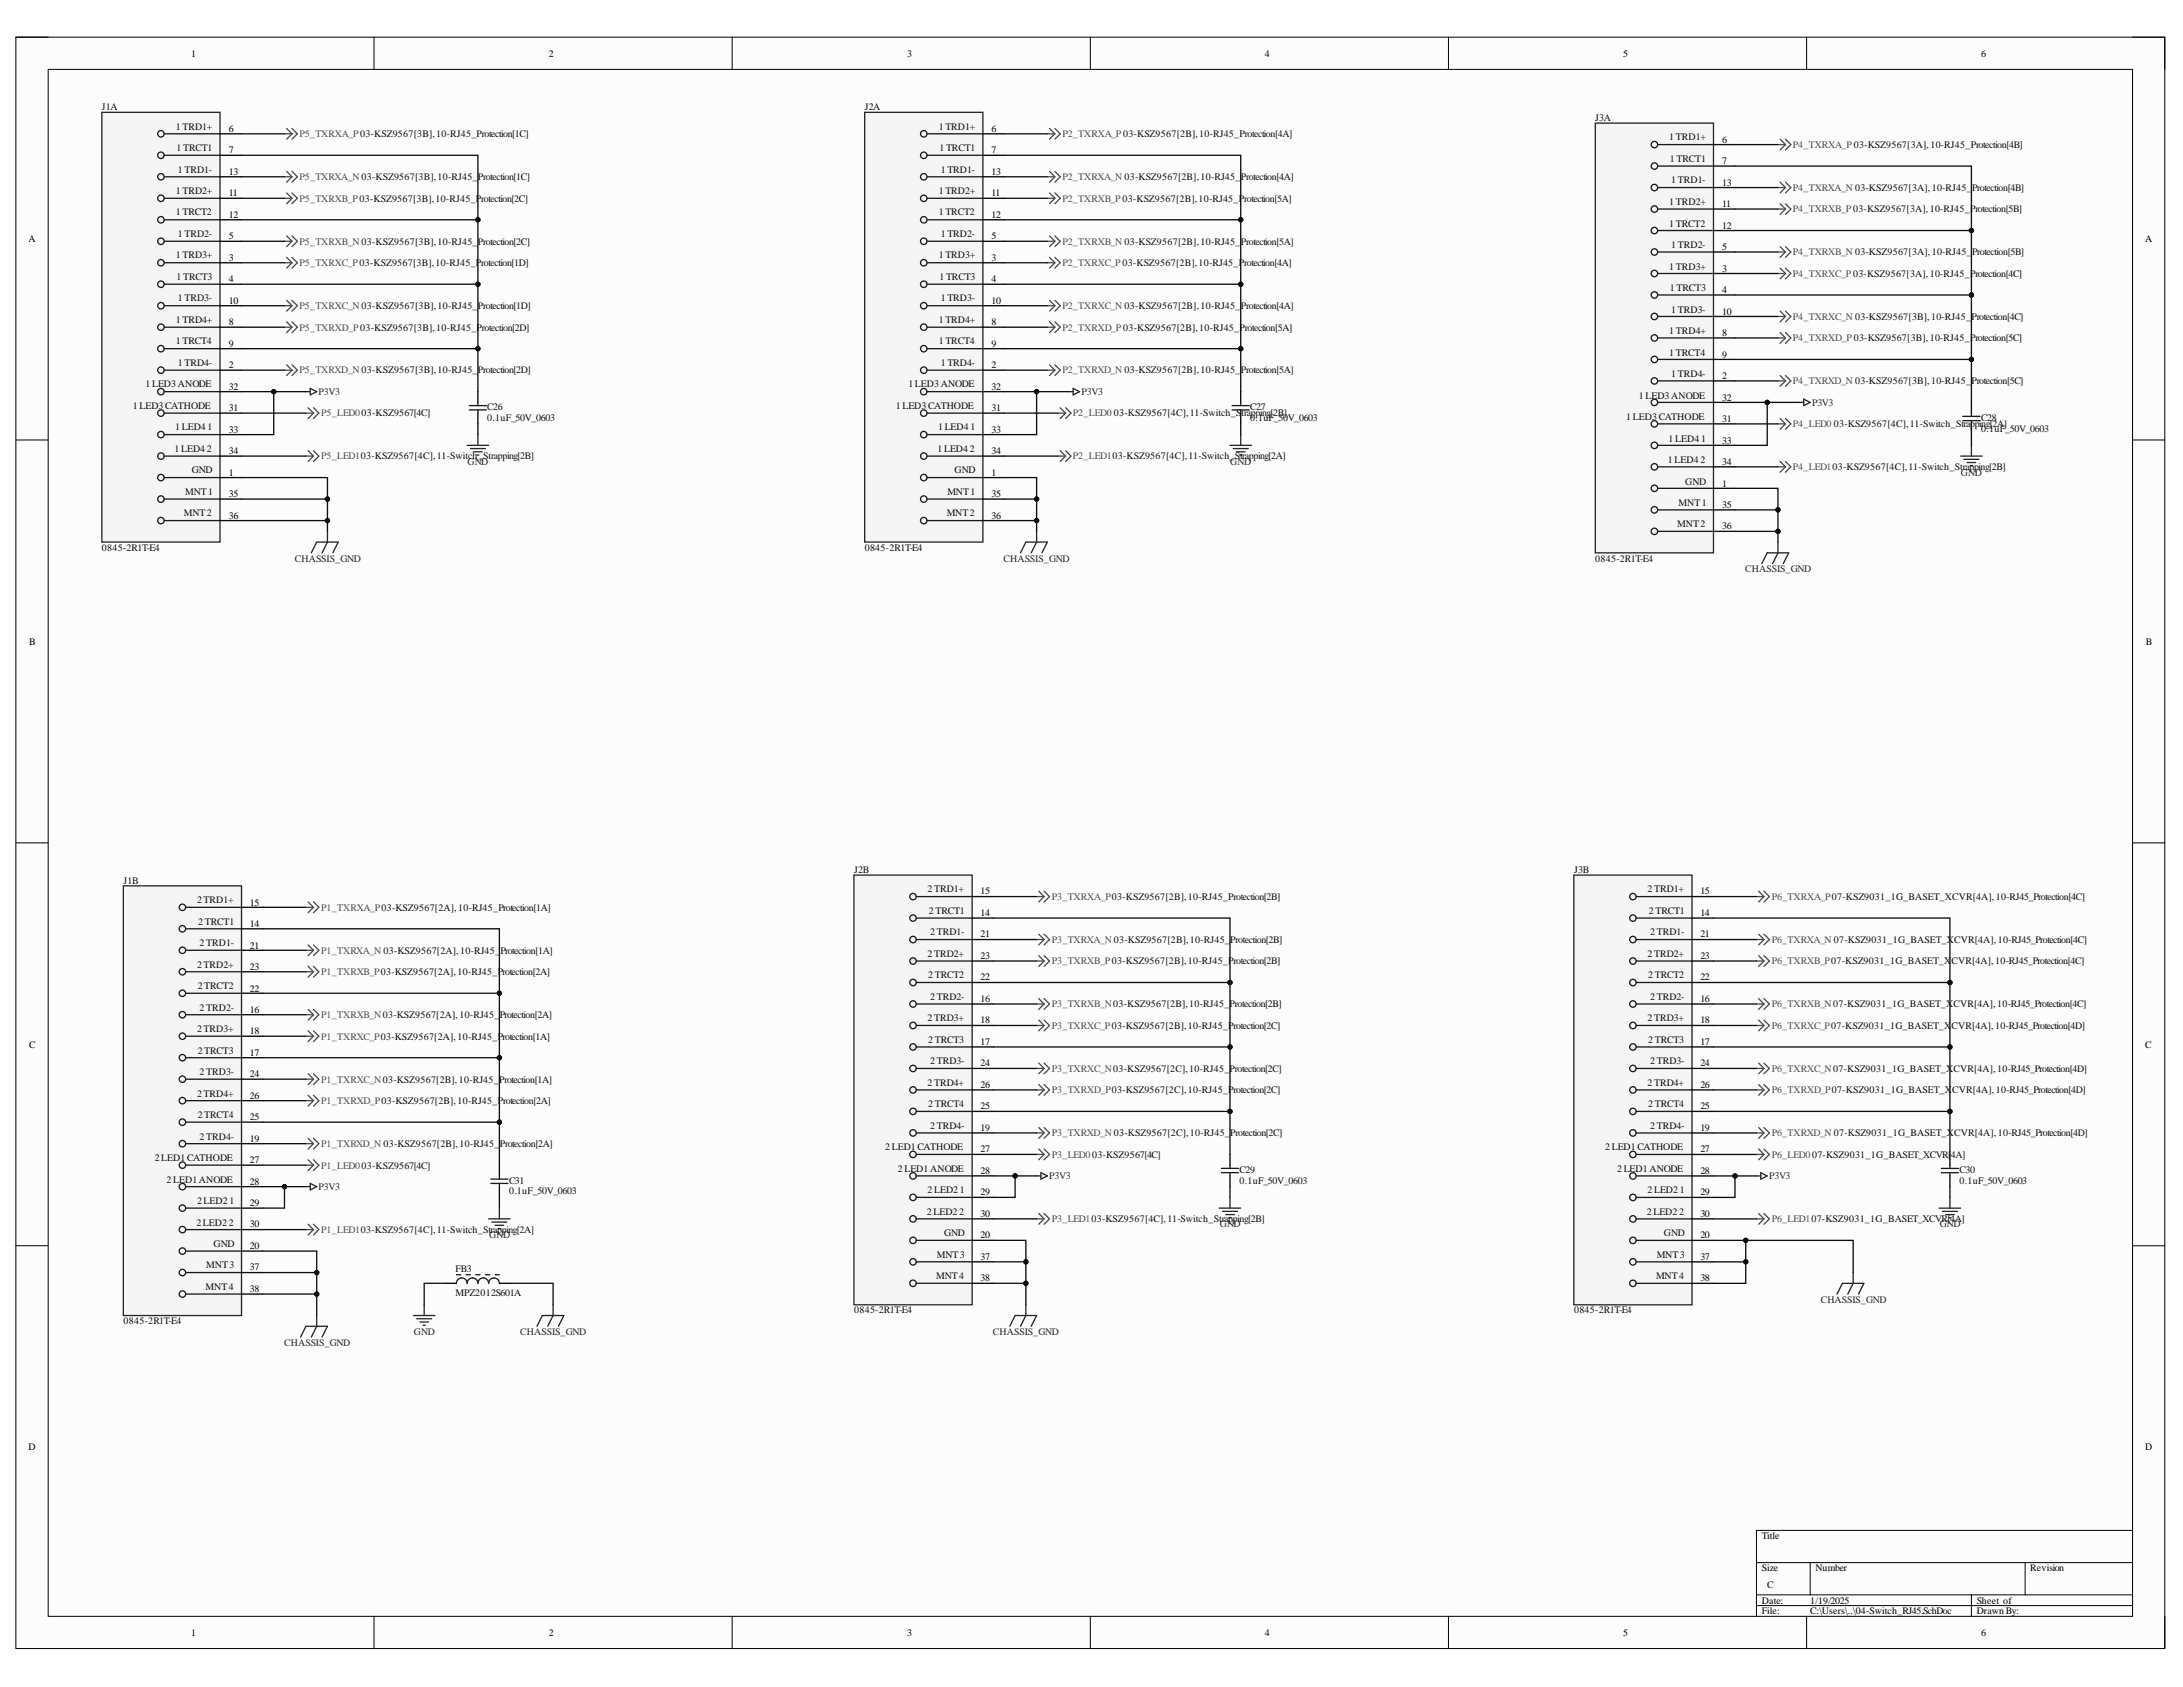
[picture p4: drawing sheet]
<svg xmlns="http://www.w3.org/2000/svg" width="279mm" height="216mm" viewBox="0 0 279 216" stroke-linecap="round" stroke-linejoin="round" font-family="sans-serif">
<defs><g id="words">
<g font-size="1.3">
<text x="24.5" y="7.3">1</text>
<text x="70.2" y="7.3">2</text>
<text x="116.1" y="7.3">3</text>
<text x="161.9" y="7.3">4</text>
<text x="207.7" y="7.3">5</text>
<text x="253.6" y="7.3">6</text>
<text x="29.3" y="16.8">6</text>
<text x="126.9" y="16.8">6</text>
<text x="29.3" y="19.6">7</text>
<text x="29.3" y="22.3">13</text>
<text x="126.9" y="19.6">7</text>
<text x="126.9" y="22.3">13</text>
<text x="220.4" y="18.3">6</text>
<text x="220.4" y="21">7</text>
<text x="220.4" y="23.8">13</text>
<text x="29.3" y="25.1">11</text>
<text x="29.3" y="27.9">12</text>
<text x="126.9" y="25.1">11</text>
<text x="126.9" y="27.9">12</text>
<text x="220.4" y="26.5">11</text>
<text x="220.4" y="29.3">12</text>
<text x="3.6" y="31">A</text>
<text x="29.3" y="33.4">3</text>
<text x="29.3" y="30.6">5</text>
<text x="126.9" y="33.4">3</text>
<text x="126.9" y="30.6">5</text>
<text x="220.4" y="34.8">3</text>
<text x="220.4" y="32">5</text>
<text x="274.6" y="31">A</text>
<text x="29.3" y="36.1">4</text>
<text x="29.3" y="41.6">8</text>
<text x="29.3" y="38.9">10</text>
<text x="126.9" y="36.1">4</text>
<text x="126.9" y="41.6">8</text>
<text x="126.9" y="38.9">10</text>
<text x="220.4" y="37.5">4</text>
<text x="220.4" y="40.3">10</text>
<text x="29.3" y="47.1">2</text>
<text x="29.3" y="44.4">9</text>
<text x="126.9" y="47.1">2</text>
<text x="126.9" y="44.4">9</text>
<text x="220.4" y="43">8</text>
<text x="220.4" y="45.8">9</text>
<text x="29.3" y="52.6">31</text>
<text x="29.3" y="49.9">32</text>
<text x="126.9" y="52.6">31</text>
<text x="126.9" y="49.9">32</text>
<text x="220.4" y="48.5">2</text>
<text x="220.4" y="54">31</text>
<text x="220.4" y="51.3">32</text>
<text x="29.3" y="55.4">33</text>
<text x="29.3" y="58.1">34</text>
<text x="126.9" y="55.4">33</text>
<text x="126.9" y="58.1">34</text>
<text x="220.4" y="56.8">33</text>
<text x="220.4" y="59.5">34</text>
<text x="29.3" y="60.9">1</text>
<text x="29.3" y="63.6">35</text>
<text x="126.9" y="60.9">1</text>
<text x="126.9" y="63.6">35</text>
<text x="220.4" y="62.3">1</text>
<text x="220.4" y="65">35</text>
<text x="29.3" y="66.4">36</text>
<text x="126.9" y="66.4">36</text>
<text x="220.4" y="67.8">36</text>
<text x="3.7" y="82.6">B</text>
<text x="274.7" y="82.6">B</text>
<text x="32" y="118.6">14</text>
<text x="32" y="115.9">15</text>
<text x="125.5" y="120">21</text>
<text x="125.5" y="117.2">14</text>
<text x="125.5" y="114.5">15</text>
<text x="217.6" y="120">21</text>
<text x="217.6" y="117.2">14</text>
<text x="217.6" y="114.5">15</text>
<text x="32" y="121.4">21</text>
<text x="32" y="124.1">23</text>
<text x="125.5" y="125.5">22</text>
<text x="125.5" y="122.7">23</text>
<text x="217.6" y="125.5">22</text>
<text x="217.6" y="122.7">23</text>
<text x="32" y="126.9">22</text>
<text x="32" y="129.6">16</text>
<text x="125.5" y="128.2">16</text>
<text x="125.5" y="131">18</text>
<text x="217.6" y="128.2">16</text>
<text x="217.6" y="131">18</text>
<text x="3.7" y="134.1">C</text>
<text x="32" y="137.9">24</text>
<text x="32" y="135.1">17</text>
<text x="32" y="132.4">18</text>
<text x="125.5" y="136.5">24</text>
<text x="125.5" y="133.7">17</text>
<text x="217.6" y="136.5">24</text>
<text x="217.6" y="133.7">17</text>
<text x="274.6" y="134.1">C</text>
<text x="32" y="143.4">25</text>
<text x="32" y="140.6">26</text>
<text x="125.5" y="142">25</text>
<text x="125.5" y="139.2">26</text>
<text x="217.6" y="142">25</text>
<text x="217.6" y="139.2">26</text>
<text x="32" y="148.9">27</text>
<text x="32" y="146.1">19</text>
<text x="125.5" y="147.4">27</text>
<text x="125.5" y="144.7">19</text>
<text x="217.6" y="147.4">27</text>
<text x="217.6" y="144.7">19</text>
<text x="32" y="151.6">28</text>
<text x="32" y="154.4">29</text>
<text x="125.5" y="150.2">28</text>
<text x="125.5" y="152.9">29</text>
<text x="125.5" y="155.7">30</text>
<text x="217.6" y="150.2">28</text>
<text x="217.6" y="152.9">29</text>
<text x="217.6" y="155.7">30</text>
<text x="32" y="159.9">20</text>
<text x="32" y="157.1">30</text>
<text x="125.5" y="158.4">20</text>
<text x="125.5" y="161.2">37</text>
<text x="217.6" y="158.4">20</text>
<text x="217.6" y="161.2">37</text>
<text x="32" y="162.6">37</text>
<text x="32" y="165.4">38</text>
<text x="125.5" y="163.9">38</text>
<text x="217.6" y="163.9">38</text>
<text x="3.6" y="185.6">D</text>
<text x="274.6" y="185.6">D</text>
<text x="225.5" y="197">Title</text>
<text x="225.5" y="201.1">Size</text>
<text x="226.2" y="203.2">C</text>
<text x="232.3" y="201.1">Number</text>
<text x="259.8" y="201.1">Revision</text>
<text x="24.5" y="209.4">1</text>
<text x="70.2" y="209.4">2</text>
<text x="116.1" y="209.4">3</text>
<text x="161.9" y="209.4">4</text>
<text x="207.7" y="209.4">5</text>
<text x="225.5" y="205.2">Date:</text>
<text x="225.5" y="206.6">File:</text>
<text x="231.7" y="205.2">1/19/2025</text>
<text x="231.7" y="206.6">C:\Users\..\04-Switch_RJ45.SchDoc</text>
<text x="253" y="205.2">Sheet of</text>
<text x="253" y="206.6">DrawnBy:</text>
<text x="253.6" y="209.4">6</text>
</g>
<g font-size="1.3" fill="#0e0e0e">
<text x="13" y="14.1">J1A</text>
<text x="22.5" y="16.6">1TRD1+</text>
<text x="110.7" y="14.1">J2A</text>
<text x="120.2" y="16.6">1TRD1+</text>
<text x="204.2" y="15.5">J3A</text>
<text x="213.7" y="17.9">1TRD1+</text>
<text x="22.6" y="19.4">1TRCT1</text>
<text x="22.8" y="22.1">1TRD1-</text>
<text x="61.2" y="23.1">Protection[1C]</text>
<text x="120.2" y="19.4">1TRCT1</text>
<text x="120.4" y="22.1">1TRD1-</text>
<text x="158.8" y="23.1">Protection[4A]</text>
<text x="213.7" y="20.7">1TRCT1</text>
<text x="213.9" y="23.4">1TRD1-</text>
<text x="22.5" y="24.9">1TRD2+</text>
<text x="22.5" y="27.6">1TRCT2</text>
<text x="120.2" y="24.9">1TRD2+</text>
<text x="120.2" y="27.6">1TRCT2</text>
<text x="213.7" y="26.2">1TRD2+</text>
<text x="213.7" y="29">1TRCT2</text>
<text x="252.4" y="24.4">Protection[4B]</text>
<text x="22.5" y="33.1">1TRD3+</text>
<text x="22.6" y="35.9">1TRCT3</text>
<text x="22.8" y="30.4">1TRD2-</text>
<text x="61.2" y="31.3">Protection[2C]</text>
<text x="120.2" y="33.1">1TRD3+</text>
<text x="120.2" y="35.9">1TRCT3</text>
<text x="120.4" y="30.4">1TRD2-</text>
<text x="158.8" y="31.3">Protection[5A]</text>
<text x="213.7" y="34.5">1TRD3+</text>
<text x="213.9" y="31.7">1TRD2-</text>
<text x="252.4" y="32.7">Protection[5B]</text>
<text x="22.5" y="41.4">1TRD4+</text>
<text x="22.8" y="38.6">1TRD3-</text>
<text x="61.2" y="39.6">Protection[1D]</text>
<text x="120.2" y="41.4">1TRD4+</text>
<text x="120.4" y="38.6">1TRD3-</text>
<text x="158.8" y="39.6">Protection[4A]</text>
<text x="213.7" y="37.2">1TRCT3</text>
<text x="213.9" y="40">1TRD3-</text>
<text x="22.5" y="44.1">1TRCT4</text>
<text x="22.8" y="46.9">1TRD4-</text>
<text x="61.2" y="47.8">Protection[2D]</text>
<text x="120.2" y="44.1">1TRCT4</text>
<text x="120.4" y="46.9">1TRD4-</text>
<text x="158.8" y="47.8">Protection[5A]</text>
<text x="213.7" y="42.7">1TRD4+</text>
<text x="213.7" y="45.5">1TRCT4</text>
<text x="17" y="52.4">1LED3CATHODE</text>
<text x="18.6" y="49.6">1LED3ANODE</text>
<text x="62.4" y="52.4">C26</text>
<text x="62.4" y="53.9">0.1uF_50V_0603</text>
<text x="114.7" y="52.4">1LED3CATHODE</text>
<text x="116.3" y="49.6">1LED3ANODE</text>
<text x="142.6" y="53.3">03-KSZ9567[4C],11-Switch_Strapping[2B]</text>
<text x="160" y="52.4">C27</text>
<text x="160" y="53.9">0.1uF_50V_0603</text>
<text x="208.2" y="53.7">1LED3CATHODE</text>
<text x="209.8" y="51">1LED3ANODE</text>
<text x="213.9" y="48.2">1TRD4-</text>
<text x="253.6" y="53.9">C28</text>
<text x="22.3" y="57.9">1LED42</text>
<text x="22.4" y="55.1">1LED41</text>
<text x="120" y="57.9">1LED42</text>
<text x="120.1" y="55.1">1LED41</text>
<text x="213.5" y="59.2">1LED42</text>
<text x="213.6" y="56.5">1LED41</text>
<text x="234.7" y="54.6">03-KSZ9567[4C],11-Switch_Strapping[2A]</text>
<text x="253.6" y="55.2">0.1uF_50V_0603</text>
<text x="23.7" y="63.4">MNT1</text>
<text x="24.5" y="60.6">GND</text>
<text x="121.3" y="63.4">MNT1</text>
<text x="122.2" y="60.6">GND</text>
<text x="214.8" y="64.7">MNT1</text>
<text x="215.7" y="62">GND</text>
<text x="13" y="70.5">0845-2R1T-E4</text>
<text x="23.5" y="66.1">MNT2</text>
<text x="110.7" y="70.5">0845-2R1T-E4</text>
<text x="121.2" y="66.1">MNT2</text>
<text x="204.2" y="71.9">0845-2R1T-E4</text>
<text x="214.7" y="67.5">MNT2</text>
<text x="15.8" y="113.1">J1B</text>
<text x="109.3" y="111.8">J2B</text>
<text x="201.5" y="111.8">J3B</text>
<text x="25.2" y="115.6">2TRD1+</text>
<text x="25.4" y="118.3">2TRCT1</text>
<text x="118.7" y="114.2">2TRD1+</text>
<text x="118.9" y="117">2TRCT1</text>
<text x="119.1" y="119.7">2TRD1-</text>
<text x="210.9" y="114.2">2TRD1+</text>
<text x="211" y="117">2TRCT1</text>
<text x="211.2" y="119.7">2TRD1-</text>
<text x="25.2" y="123.8">2TRD2+</text>
<text x="25.6" y="121.1">2TRD1-</text>
<text x="64" y="122.1">Protection[1A]</text>
<text x="118.7" y="122.5">2TRD2+</text>
<text x="118.8" y="125.2">2TRCT2</text>
<text x="157.5" y="120.7">Protection[2B]</text>
<text x="210.9" y="122.5">2TRD2+</text>
<text x="210.9" y="125.2">2TRCT2</text>
<text x="249.8" y="123.4">CVR[4A],10-RJ45_Protection[4C]</text>
<text x="25.3" y="126.6">2TRCT2</text>
<text x="25.6" y="129.3">2TRD2-</text>
<text x="64" y="130.3">Protection[2A]</text>
<text x="118.7" y="130.7">2TRD3+</text>
<text x="119.1" y="128">2TRD2-</text>
<text x="210.9" y="130.7">2TRD3+</text>
<text x="211.2" y="128">2TRD2-</text>
<text x="249.8" y="131.7">CVR[4A],10-RJ45_Protection[4D]</text>
<text x="25.2" y="132.1">2TRD3+</text>
<text x="25.3" y="134.8">2TRCT3</text>
<text x="25.6" y="137.6">2TRD3-</text>
<text x="118.8" y="133.5">2TRCT3</text>
<text x="119.1" y="136.2">2TRD3-</text>
<text x="210.9" y="133.5">2TRCT3</text>
<text x="211.2" y="136.2">2TRD3-</text>
<text x="25.2" y="140.3">2TRD4+</text>
<text x="25.3" y="143.1">2TRCT4</text>
<text x="118.7" y="139">2TRD4+</text>
<text x="118.8" y="141.7">2TRCT4</text>
<text x="210.9" y="139">2TRD4+</text>
<text x="210.9" y="141.7">2TRCT4</text>
<text x="249.9" y="139.9">CVR[4A],10-RJ45_Protection[4D]</text>
<text x="19.8" y="148.5">2LED1CATHODE</text>
<text x="25.6" y="145.8">2TRD4-</text>
<text x="64" y="146.8">Protection[2A]</text>
<text x="113.3" y="147.2">2LED1CATHODE</text>
<text x="114.9" y="150">2LED1ANODE</text>
<text x="119.1" y="144.5">2TRD4-</text>
<text x="157.5" y="145.4">Protection[2C]</text>
<text x="205.4" y="147.2">2LED1CATHODE</text>
<text x="207" y="150">2LED1ANODE</text>
<text x="211.2" y="144.5">2TRD4-</text>
<text x="21.3" y="151.3">2LED1ANODE</text>
<text x="25.2" y="154">2LED21</text>
<text x="65.2" y="151.5">C31</text>
<text x="65.2" y="152.9">0.1uF_50V_0603</text>
<text x="118.6" y="155.5">2LED22</text>
<text x="118.7" y="152.7">2LED21</text>
<text x="158.7" y="150.1">C29</text>
<text x="158.7" y="151.5">0.1uF_50V_0603</text>
<text x="210.8" y="155.5">2LED22</text>
<text x="210.9" y="152.7">2LED21</text>
<text x="250.8" y="150.1">C30</text>
<text x="250.8" y="151.5">0.1uF_50V_0603</text>
<text x="25.1" y="156.8">2LED22</text>
<text x="27.3" y="159.5">GND</text>
<text x="119.9" y="161">MNT3</text>
<text x="120.8" y="158.2">GND</text>
<text x="212" y="161">MNT3</text>
<text x="213" y="158.2">GND</text>
<text x="26.3" y="165">MNT4</text>
<text x="26.4" y="162.3">MNT3</text>
<text x="58.3" y="162.8">FB3</text>
<text x="58.3" y="165.8">MPZ2012S601A</text>
<text x="119.8" y="163.7">MNT4</text>
<text x="212" y="163.7">MNT4</text>
<text x="15.8" y="169.4">0845-2R1T-E4</text>
<text x="109.3" y="168.1">0845-2R1T-E4</text>
<text x="201.5" y="168.1">0845-2R1T-E4</text>
</g>
<g font-size="1.3" fill="#4c4c4c">
<text x="38.3" y="17.6">P5_TXRXA_P 03-KSZ9567[3B],10-RJ45_Protection[1C]</text>
<text x="136" y="17.6">P2_TXRXA_P 03-KSZ9567[2B],10-RJ45_Protection[4A]</text>
<text x="38.3" y="23.1">P5_TXRXA_N 03-KSZ9567[3B],10-RJ45_</text>
<text x="136" y="23.1">P2_TXRXA_N 03-KSZ9567[2B],10-RJ45_</text>
<text x="229.5" y="18.9">P4_TXRXA_P 03-KSZ9567[3A],10-RJ45_Protection[4B]</text>
<text x="38.3" y="25.8">P5_TXRXB_P 03-KSZ9567[3B],10-RJ45_Protection[2C]</text>
<text x="136" y="25.8">P2_TXRXB_P 03-KSZ9567[2B],10-RJ45_Protection[5A]</text>
<text x="229.5" y="27.2">P4_TXRXB_P 03-KSZ9567[3A],10-RJ45_Protection[5B]</text>
<text x="229.5" y="24.4">P4_TXRXA_N 03-KSZ9567[3A],10-RJ45_</text>
<text x="38.3" y="34.1">P5_TXRXC_P 03-KSZ9567[3B],10-RJ45_Protection[1D]</text>
<text x="38.3" y="31.3">P5_TXRXB_N 03-KSZ9567[3B],10-RJ45_</text>
<text x="136" y="34.1">P2_TXRXC_P 03-KSZ9567[2B],10-RJ45_Protection[4A]</text>
<text x="136" y="31.3">P2_TXRXB_N 03-KSZ9567[2B],10-RJ45_</text>
<text x="229.5" y="35.4">P4_TXRXC_P 03-KSZ9567[3A],10-RJ45_Protection[4C]</text>
<text x="229.5" y="32.7">P4_TXRXB_N 03-KSZ9567[3A],10-RJ45_</text>
<text x="38.3" y="39.6">P5_TXRXC_N 03-KSZ9567[3B],10-RJ45_</text>
<text x="136" y="39.6">P2_TXRXC_N 03-KSZ9567[2B],10-RJ45_</text>
<text x="229.5" y="40.9">P4_TXRXC_N 03-KSZ9567[3B],10-RJ45_Protection[4C]</text>
<text x="38.3" y="42.3">P5_TXRXD_P 03-KSZ9567[3B],10-RJ45_Protection[2D]</text>
<text x="38.3" y="47.8">P5_TXRXD_N 03-KSZ9567[3B],10-RJ45_</text>
<text x="136" y="42.3">P2_TXRXD_P 03-KSZ9567[2B],10-RJ45_Protection[5A]</text>
<text x="136" y="47.8">P2_TXRXD_N 03-KSZ9567[2B],10-RJ45_</text>
<text x="229.5" y="43.7">P4_TXRXD_P 03-KSZ9567[3B],10-RJ45_Protection[5C]</text>
<text x="41.1" y="53.3">P5_LED003-KSZ9567[4C]</text>
<text x="137.3" y="53.3">P2_LED0</text>
<text x="229.5" y="49.1">P4_TXRXD_N 03-KSZ9567[3B],10-RJ45_Protection[5C]</text>
<text x="41.1" y="58.8">P5_LED103-KSZ9567[4C],11-Switch_Strapping[2B]</text>
<text x="137.3" y="58.8">P2_LED103-KSZ9567[4C],11-Switch_Strapping[2A]</text>
<text x="229.5" y="54.6">P4_LED0</text>
<text x="229.5" y="60.1">P4_LED103-KSZ9567[4C],11-Switch_Strapping[2B]</text>
<text x="41.1" y="116.6">P1_TXRXA_P03-KSZ9567[2A],10-RJ45_Protection[1A]</text>
<text x="134.6" y="115.2">P3_TXRXA_P03-KSZ9567[2B],10-RJ45_Protection[2B]</text>
<text x="226.8" y="115.2">P6_TXRXA_P07-KSZ9031_1G_BASET_XCVR[4A],10-RJ45_Protection[4C]</text>
<text x="41.1" y="124.8">P1_TXRXB_P03-KSZ9567[2A],10-RJ45_Protection[2A]</text>
<text x="41.1" y="122.1">P1_TXRXA_N 03-KSZ9567[2A],10-RJ45_</text>
<text x="134.6" y="123.4">P3_TXRXB_P 03-KSZ9567[2B],10-RJ45_Protection[2B]</text>
<text x="134.6" y="120.7">P3_TXRXA_N 03-KSZ9567[2B],10-RJ45_</text>
<text x="226.8" y="123.4">P6_TXRXB_P07-KSZ9031_1G_BASET_X</text>
<text x="226.8" y="120.7">P6_TXRXA_N 07-KSZ9031_1G_BASET_XCVR[4A],10-RJ45_Protection[4C]</text>
<text x="41.1" y="130.3">P1_TXRXB_N03-KSZ9567[2A],10-RJ45_</text>
<text x="134.6" y="131.7">P3_TXRXC_P 03-KSZ9567[2B],10-RJ45_Protection[2C]</text>
<text x="134.6" y="128.9">P3_TXRXB_N03-KSZ9567[2B],10-RJ45_Protection[2B]</text>
<text x="226.8" y="131.7">P6_TXRXC_P07-KSZ9031_1G_BASET_X</text>
<text x="226.8" y="128.9">P6_TXRXB_N07-KSZ9031_1G_BASET_XCVR[4A],10-RJ45_Protection[4C]</text>
<text x="41.1" y="133.1">P1_TXRXC_P03-KSZ9567[2A],10-RJ45_Protection[1A]</text>
<text x="134.6" y="137.2">P3_TXRXC_N03-KSZ9567[2C],10-RJ45_Protection[2C]</text>
<text x="226.8" y="137.2">P6_TXRXC_N07-KSZ9031_1G_BASET_XCVR[4A],10-RJ45_Protection[4D]</text>
<text x="41.1" y="141.3">P1_TXRXD_P03-KSZ9567[2B],10-RJ45_Protection[2A]</text>
<text x="41.1" y="138.6">P1_TXRXC_N03-KSZ9567[2B],10-RJ45_Protection[1A]</text>
<text x="134.6" y="139.9">P3_TXRXD_P03-KSZ9567[2C],10-RJ45_Protection[2C]</text>
<text x="226.8" y="139.9">P6_TXRXD_P07-KSZ9031_1G_BASET_X</text>
<text x="41.1" y="146.8">P1_TXRXD_N 03-KSZ9567[2B],10-RJ45_</text>
<text x="41.1" y="149.6">P1_LED003-KSZ9567[4C]</text>
<text x="134.6" y="145.4">P3_TXRXD_N 03-KSZ9567[2C],10-RJ45_</text>
<text x="134.6" y="148.2">P3_LED003-KSZ9567[4C]</text>
<text x="226.8" y="145.4">P6_TXRXD_N 07-KSZ9031_1G_BASET_XCVR[4A],10-RJ45_Protection[4D]</text>
<text x="226.8" y="148.2">P6_LED007-KSZ9031_1G_BASET_XCVR[4A]</text>
<text x="41.1" y="157.8">P1_LED103-KSZ9567[4C],11-Switch_Strapping[2A]</text>
<text x="134.6" y="156.4">P3_LED103-KSZ9567[4C],11-Switch_Strapping[2B]</text>
<text x="226.8" y="156.4">P6_LED107-KSZ9031_1G_BASET_XCVR[4A]</text>
</g>
<g font-size="1.3" fill="#262626">
<text x="40.8" y="50.6">P3V3</text>
<text x="138.4" y="50.6">P3V3</text>
<text x="231.9" y="51.9">P3V3</text>
<text x="59.8" y="59.5">GND</text>
<text x="157.5" y="59.5">GND</text>
<text x="251" y="60.9">GND</text>
<text x="37.7" y="71.9">CHASSIS_GND</text>
<text x="128.4" y="71.9">CHASSIS_GND</text>
<text x="223.4" y="73.3">CHASSIS_GND</text>
<text x="40.8" y="152.3">P3V3</text>
<text x="134.3" y="150.9">P3V3</text>
<text x="226.4" y="150.9">P3V3</text>
<text x="62.6" y="158.4">GND</text>
<text x="156.1" y="157.1">GND</text>
<text x="248.3" y="157.1">GND</text>
<text x="233" y="166.7">CHASSIS_GND</text>
<text x="36.4" y="172.2">CHASSIS_GND</text>
<text x="53" y="170.9">GND</text>
<text x="66.6" y="170.9">CHASSIS_GND</text>
<text x="127.1" y="170.9">CHASSIS_GND</text>
</g>
</g></defs>
<path d="M2 4.8h275.1v206.2h-275.1z" fill-rule="evenodd" fill="#fcfcfc"/>
<path d="M2 4.8h275.1v206.2h-275.1z" fill="none" stroke="#000" stroke-width=".13"/>
<path d="M6.2 8.9h266.7v198h-266.7z" fill-rule="evenodd" fill="#fcfcfc"/>
<g fill="none" stroke="#000" stroke-width=".13">
<path d="M2 4.8h4.2M6.2 8.9h266.7v198h-266.7zM47.9 4.8v4.1M93.7 4.8v4.1M139.5 4.8v4.1M185.4 4.8v4.1M231.2 4.8v4.1M272.9 4.8h4.2v4.1M2 56.3h4.2M272.9 56.3h4.2M2 107.9h4.2M272.9 107.9h4.2"/>
<path d="M2 159.4h4.2M272.9 159.4h4.2M224.8 200h48.1M231.7 200v4.1M259.2 200v4.1M272.9 195.9h-48.1v11M47.9 206.9v4.1M93.7 206.9v4.1M139.5 206.9v4.1M185.4 206.9v4.1M224.8 204.1h48.1M224.8 205.5h48.1"/>
<path d="M231.2 206.9v4.1M252.3 204.1v2.8M277.1 206.9v4.1"/>
</g>
<path d="M13 14.4h15.2v55h-15.2z" fill-rule="evenodd" fill="#f5f5f5"/>
<path d="M13 14.4h15.2v55h-15.2z" fill="none" stroke="#262626" stroke-width=".17"/>
<g fill="none" stroke="#1c1c1c" stroke-width=".17">
<path d="M21 17.1h7.2M21 19.9h7.2M21 22.6h7.2M21 25.4h7.2M21 28.1h7.2M21 30.9h7.2M21 33.6h7.2M21 36.4h7.2M21 39.1h7.2M21 41.9h7.2M21 44.6h7.2M21 47.4h7.2"/>
<path d="M21 50.1h7.2M21 52.9h7.2M21 55.6h7.2M21 58.4h7.2M21 61.1h7.2M21 63.9h7.2M21 66.6h7.2"/>
<circle cx="20.6" cy="17.1" r=".41"/>
<circle cx="20.6" cy="19.9" r=".41"/>
<circle cx="20.6" cy="39.1" r=".41"/>
<circle cx="20.6" cy="28.1" r=".41"/>
<circle cx="20.6" cy="30.9" r=".41"/>
<circle cx="20.6" cy="33.6" r=".41"/>
<circle cx="20.6" cy="36.4" r=".41"/>
<circle cx="20.6" cy="25.4" r=".41"/>
<circle cx="20.6" cy="22.6" r=".41"/>
<circle cx="20.6" cy="41.9" r=".41"/>
<circle cx="20.6" cy="44.6" r=".41"/>
<circle cx="20.6" cy="58.4" r=".41"/>
<circle cx="20.6" cy="50.1" r=".41"/>
<circle cx="20.6" cy="52.9" r=".41"/>
<circle cx="20.6" cy="55.6" r=".41"/>
<circle cx="20.6" cy="47.4" r=".41"/>
<circle cx="20.6" cy="61.1" r=".41"/>
<circle cx="20.6" cy="66.6" r=".41"/>
<circle cx="20.6" cy="63.9" r=".41"/>
</g>
<g fill="none" stroke="#000" stroke-width=".17">
<path d="M28.2 17.1h2.7M28.2 19.9h2.7M28.2 33.6h2.7M28.2 36.4h2.7M28.2 30.9h2.7M28.2 39.1h2.7M28.2 25.4h2.7M28.2 28.1h2.7M28.2 22.6h2.7M28.2 47.4h2.7M28.2 41.9h2.7M28.2 44.6h2.7"/>
<path d="M28.2 52.9h2.7M28.2 50.1h2.7M28.2 55.6h2.7M28.2 58.4h2.7M28.2 61.1h2.7M28.2 63.9h2.7M28.2 66.6h2.7"/>
</g>
<path d="M15.8 113.4h15.1v55h-15.1z" fill-rule="evenodd" fill="#f5f5f5"/>
<path d="M15.8 113.4h15.1v55h-15.1z" fill="none" stroke="#262626" stroke-width=".17"/>
<g fill="none" stroke="#1c1c1c" stroke-width=".17">
<path d="M23.8 116.1h7.1M23.8 118.9h7.1M23.8 121.6h7.1M23.8 124.4h7.1M23.8 127.1h7.1M23.8 129.9h7.1M23.8 132.6h7.1M23.8 135.4h7.1M23.8 138.1h7.1M23.8 140.9h7.1M23.8 143.6h7.1M23.8 146.4h7.1"/>
<path d="M23.8 149.1h7.1M23.8 151.9h7.1M23.8 154.6h7.1M23.8 157.4h7.1M23.8 160.1h7.1M23.8 162.9h7.1M23.8 165.6h7.1"/>
<circle cx="23.3" cy="118.9" r=".41"/>
<circle cx="23.3" cy="116.1" r=".41"/>
<circle cx="23.3" cy="138.1" r=".41"/>
<circle cx="23.3" cy="135.4" r=".41"/>
<circle cx="23.3" cy="127.1" r=".41"/>
<circle cx="23.3" cy="132.6" r=".41"/>
<circle cx="23.3" cy="129.9" r=".41"/>
<circle cx="23.3" cy="121.6" r=".41"/>
<circle cx="23.3" cy="124.4" r=".41"/>
<circle cx="23.3" cy="154.6" r=".41"/>
<circle cx="23.3" cy="151.9" r=".41"/>
<circle cx="23.3" cy="149.1" r=".41"/>
<circle cx="23.3" cy="157.4" r=".41"/>
<circle cx="23.3" cy="140.9" r=".41"/>
<circle cx="23.3" cy="146.4" r=".41"/>
<circle cx="23.3" cy="143.6" r=".41"/>
<circle cx="23.3" cy="160.1" r=".41"/>
<circle cx="23.3" cy="165.6" r=".41"/>
<circle cx="23.3" cy="162.9" r=".41"/>
</g>
<g fill="none" stroke="#000" stroke-width=".17">
<path d="M30.9 118.9h2.8M30.9 116.1h2.8M30.9 121.6h2.8M30.9 127.1h2.8M30.9 124.4h2.8M30.9 138.1h2.8M30.9 129.9h2.8M30.9 135.4h2.8M30.9 132.6h2.8M30.9 143.6h2.8M30.9 140.9h2.8M30.9 149.1h2.8"/>
<path d="M30.9 151.9h2.8M30.9 154.6h2.8M30.9 157.4h2.8M30.9 146.4h2.8M30.9 160.1h2.8M30.9 162.9h2.8M30.9 165.6h2.8"/>
</g>
<path d="M110.7 14.4h15.1v55h-15.1z" fill-rule="evenodd" fill="#f5f5f5"/>
<path d="M110.7 14.4h15.1v55h-15.1z" fill="none" stroke="#262626" stroke-width=".17"/>
<g fill="none" stroke="#1c1c1c" stroke-width=".17">
<path d="M118.6 17.1h7.2M118.6 19.9h7.2M118.6 22.6h7.2M118.6 25.4h7.2M118.6 28.1h7.2M118.6 30.9h7.2M118.6 33.6h7.2M118.6 36.4h7.2M118.6 39.1h7.2M118.6 41.9h7.2M118.6 44.6h7.2M118.6 47.4h7.2"/>
<path d="M118.6 50.1h7.2M118.6 52.9h7.2M118.6 55.6h7.2M118.6 58.4h7.2M118.6 61.1h7.2M118.6 63.9h7.2M118.6 66.6h7.2"/>
<circle cx="118.2" cy="17.1" r=".41"/>
<circle cx="118.2" cy="19.9" r=".41"/>
<circle cx="118.2" cy="39.1" r=".41"/>
<circle cx="118.2" cy="28.1" r=".41"/>
<circle cx="118.2" cy="33.6" r=".41"/>
<circle cx="118.2" cy="30.9" r=".41"/>
<circle cx="118.2" cy="36.4" r=".41"/>
<circle cx="118.2" cy="25.4" r=".41"/>
<circle cx="118.2" cy="22.6" r=".41"/>
<circle cx="118.2" cy="41.9" r=".41"/>
<circle cx="118.2" cy="44.6" r=".41"/>
<circle cx="118.2" cy="58.4" r=".41"/>
<circle cx="118.2" cy="50.1" r=".41"/>
<circle cx="118.2" cy="55.6" r=".41"/>
<circle cx="118.2" cy="52.9" r=".41"/>
<circle cx="118.2" cy="47.4" r=".41"/>
<circle cx="118.2" cy="61.1" r=".41"/>
<circle cx="118.2" cy="66.6" r=".41"/>
<circle cx="118.2" cy="63.9" r=".41"/>
</g>
<g fill="none" stroke="#000" stroke-width=".17">
<path d="M125.8 17.1h2.7M125.8 19.9h2.7M125.8 33.6h2.7M125.8 36.4h2.7M125.8 30.9h2.7M125.8 39.1h2.7M125.8 25.4h2.7M125.8 28.1h2.7M125.8 22.6h2.7M125.8 47.4h2.7M125.8 41.9h2.7M125.8 44.6h2.7"/>
<path d="M125.8 52.9h2.7M125.8 50.1h2.7M125.8 55.6h2.7M125.8 58.4h2.7M125.8 61.1h2.7M125.8 63.9h2.7M125.8 66.6h2.7"/>
</g>
<path d="M109.3 112h15.1v55h-15.1z" fill-rule="evenodd" fill="#f5f5f5"/>
<path d="M109.3 112h15.1v55h-15.1z" fill="none" stroke="#262626" stroke-width=".17"/>
<g fill="none" stroke="#1c1c1c" stroke-width=".17">
<path d="M117.3 114.7h7.1M117.3 117.5h7.1M117.3 120.2h7.1M117.3 123h7.1M117.3 125.7h7.1M117.3 128.5h7.1M117.3 131.2h7.1M117.3 134h7.1M117.3 136.7h7.1M117.3 139.5h7.1M117.3 142.2h7.1M117.3 145h7.1"/>
<path d="M117.3 147.7h7.1M117.3 150.5h7.1M117.3 153.2h7.1M117.3 156h7.1M117.3 158.7h7.1M117.3 161.5h7.1M117.3 164.2h7.1"/>
<circle cx="116.9" cy="114.7" r=".41"/>
<circle cx="116.9" cy="117.5" r=".41"/>
<circle cx="116.9" cy="120.2" r=".41"/>
<circle cx="116.9" cy="128.5" r=".41"/>
<circle cx="116.9" cy="139.5" r=".41"/>
<circle cx="116.9" cy="136.7" r=".41"/>
<circle cx="116.9" cy="125.7" r=".41"/>
<circle cx="116.9" cy="123" r=".41"/>
<circle cx="116.9" cy="134" r=".41"/>
<circle cx="116.9" cy="131.2" r=".41"/>
<circle cx="116.9" cy="147.7" r=".41"/>
<circle cx="116.9" cy="156" r=".41"/>
<circle cx="116.9" cy="158.7" r=".41"/>
<circle cx="116.9" cy="153.2" r=".41"/>
<circle cx="116.9" cy="150.5" r=".41"/>
<circle cx="116.9" cy="145" r=".41"/>
<circle cx="116.9" cy="142.2" r=".41"/>
<circle cx="116.9" cy="164.2" r=".41"/>
<circle cx="116.9" cy="161.5" r=".41"/>
</g>
<g fill="none" stroke="#000" stroke-width=".17">
<path d="M124.4 117.5h2.8M124.4 114.7h2.8M124.4 120.2h2.8M124.4 125.7h2.8M124.4 123h2.8M124.4 136.7h2.8M124.4 139.5h2.8M124.4 128.5h2.8M124.4 134h2.8M124.4 131.2h2.8M124.4 158.7h2.8M124.4 142.2h2.8"/>
<path d="M124.4 147.7h2.8M124.4 150.5h2.8M124.4 153.2h2.8M124.4 156h2.8M124.4 145h2.8M124.4 161.5h2.8M124.4 164.2h2.8"/>
</g>
<path d="M204.2 15.8h15.1v55h-15.1z" fill-rule="evenodd" fill="#f5f5f5"/>
<path d="M204.2 15.8h15.1v55h-15.1z" fill="none" stroke="#262626" stroke-width=".17"/>
<g fill="none" stroke="#1c1c1c" stroke-width=".17">
<path d="M212.2 18.5h7.1M212.2 21.3h7.1M212.2 24h7.1M212.2 26.8h7.1M212.2 29.5h7.1M212.2 32.3h7.1M212.2 35h7.1M212.2 37.8h7.1M212.2 40.5h7.1M212.2 43.2h7.1M212.2 46h7.1M212.2 48.7h7.1"/>
<path d="M212.2 51.5h7.1M212.2 54.2h7.1M212.2 57h7.1M212.2 59.7h7.1M212.2 62.5h7.1M212.2 65.3h7.1M212.2 68h7.1"/>
<circle cx="211.7" cy="18.5" r=".41"/>
<circle cx="211.7" cy="21.3" r=".41"/>
<circle cx="211.7" cy="37.8" r=".41"/>
<circle cx="211.7" cy="35" r=".41"/>
<circle cx="211.7" cy="32.3" r=".41"/>
<circle cx="211.7" cy="29.5" r=".41"/>
<circle cx="211.7" cy="26.8" r=".41"/>
<circle cx="211.7" cy="24" r=".41"/>
<circle cx="211.7" cy="48.7" r=".41"/>
<circle cx="211.7" cy="51.5" r=".41"/>
<circle cx="211.7" cy="59.7" r=".41"/>
<circle cx="211.7" cy="40.5" r=".41"/>
<circle cx="211.7" cy="57" r=".41"/>
<circle cx="211.7" cy="43.3" r=".41"/>
<circle cx="211.7" cy="46" r=".41"/>
<circle cx="211.7" cy="54.2" r=".41"/>
<circle cx="211.7" cy="62.5" r=".41"/>
<circle cx="211.7" cy="68" r=".41"/>
<circle cx="211.7" cy="65.2" r=".42"/>
</g>
<g fill="none" stroke="#000" stroke-width=".17">
<path d="M219.3 18.5h2.8M219.3 35h2.8M219.3 37.8h2.8M219.3 32.3h2.8M219.3 21.3h2.8M219.3 26.8h2.8M219.3 29.5h2.8M219.3 24h2.8M219.3 48.7h2.8M219.3 43.2h2.8M219.3 46h2.8M219.3 40.5h2.8"/>
<path d="M219.3 54.2h2.8M219.3 51.5h2.8M219.3 57h2.8M219.3 59.7h2.8M219.3 62.5h2.8M219.3 65.3h2.8M219.3 68h2.8"/>
</g>
<path d="M201.4 112h15.2v55h-15.2z" fill-rule="evenodd" fill="#f5f5f5"/>
<g fill="none" stroke="#262626" stroke-width=".17">
<path d="M59.8 57h2.7M60.2 57.4h1.9M60.6 57.8h1.1M61 58.2h.3M61.2 55.6v1.4M157.4 57h2.8M157.8 57.4h2M158.2 57.8h1.1M158.7 58.2h.2M158.8 55.6v1.4M250.9 58.4h2.8M251.4 58.8h1.9"/>
<path d="M251.8 59.2h1.1M252.2 59.6h.3M252.3 57v1.4M39.8 70.7l.7-1.3h2.8l-.7 1.3M41.9 68v1.4l-.7 1.3M130.6 70.7l.7-1.3h2.7l-.6 1.3M132.7 68v1.4l-.7 1.3M225.5 72.1l.7-1.3h2.7l-.7 1.3M227.6 69.4v1.4l-.7 1.3M201.4 112h15.2v55h-15.2zM62.5 156h2.8M63 156.4h1.9"/>
<path d="M63.4 156.8h1.1M63.8 157.2h.3M63.9 154.6v1.4M156 154.6h2.8M156.5 155h1.9M156.9 155.4h1.1M157.3 155.9h.3M157.4 153.2v1.4M248.2 154.6h2.7M248.6 155h1.9M249 155.4h1.1M249.4 155.9h.3"/>
<path d="M249.6 153.2v1.4M38.5 171.1l.7-1.4h2.7l-.7 1.4M40.5 168.4v1.3l-.7 1.4M52.9 168.4h2.8M53.3 168.8h2M53.7 169.2h1.1M54.2 169.6h.2M54.3 167v1.4M68.7 169.7l.7-1.3h2.8l-.7 1.3M70.8 167v1.4l-.7 1.3M129.2 169.7l.7-1.3h2.8l-.7 1.3M131.3 167v1.4l-.7 1.3"/>
<path d="M235.1 165.6l.7-1.4h2.8l-.7 1.4M237.2 162.9v1.3l-.7 1.4"/>
</g>
<g fill="none" stroke="#1c1c1c" stroke-width=".17">
<path d="M60.1 51.9h2.2M60.1 52.5h2.2M61.2 51.5v.4M61.2 52.5v.4M157.7 51.9h2.2M157.7 52.5h2.2M158.8 51.5v.4M158.8 52.5v.4M251.2 53.3h2.2M251.2 53.8h2.2M252.3 52.9v.4M252.3 53.8v.4"/>
<path d="M209.4 114.7h7.2M209.4 117.5h7.2M209.4 120.2h7.2M209.4 123h7.2M209.4 125.7h7.2M209.4 128.5h7.2M209.4 131.2h7.2M209.4 134h7.2M209.4 136.7h7.2M209.4 139.5h7.2M62.8 150.9h2.2M62.8 151.5h2.2"/>
<path d="M63.9 150.5v.4M63.9 151.5v.4M156.3 149.5h2.2M156.3 150.1h2.2M157.4 149.1v.4M157.4 150.1v.4M209.4 142.2h7.2M209.4 145h7.2M209.4 147.7h7.2M209.4 150.5h7.2M209.4 153.2h7.2M209.4 156h7.2"/>
<path d="M209.4 158.7h7.2M248.5 149.5h2.2M248.5 150.1h2.2M249.6 149.1v.4M249.6 150.1v.4M58.4 164.2a.69 .69 0 0 1 .7-.7 .69 .69 0 0 1 .7 .7 .69 .69 0 0 1 .7-.7 .69 .69 0 0 1 .7 .7 .69 .69 0 0 1 .7-.7 .69 .69 0 0 1 .6 .7 .69 .69 0 0 1 .7-.7 .69 .69 0 0 1 .7 .7M58.4 163.1h.6M59.7 163.1h.5M60.9 163.1h.5M62.1 163.1h.6M63.4 163.1h.5M209.4 161.5h7.2"/>
<path d="M209.4 164.2h7.2"/>
<circle cx="209" cy="114.7" r=".41"/>
<circle cx="209" cy="117.5" r=".41"/>
<circle cx="209" cy="139.5" r=".41"/>
<circle cx="209" cy="136.7" r=".41"/>
<circle cx="209" cy="125.7" r=".41"/>
<circle cx="209" cy="128.5" r=".41"/>
<circle cx="209" cy="120.2" r=".41"/>
<circle cx="209" cy="123" r=".41"/>
<circle cx="209" cy="134" r=".41"/>
<circle cx="209" cy="131.2" r=".41"/>
<circle cx="209" cy="150.5" r=".41"/>
<circle cx="209" cy="156" r=".41"/>
<circle cx="209" cy="153.2" r=".41"/>
<circle cx="209" cy="147.7" r=".41"/>
<circle cx="209" cy="158.7" r=".41"/>
<circle cx="209" cy="142.2" r=".41"/>
<circle cx="209" cy="145" r=".41"/>
<circle cx="209" cy="164.2" r=".41"/>
<circle cx="209" cy="161.5" r=".41"/>
</g>
<g fill="none" stroke="#000" stroke-width=".17">
<path d="M61.2 50.1v1.4M61.2 52.9v1.3M158.8 50.1v1.4M158.8 52.9v1.3M252.3 51.5v1.4M252.3 54.2v1.4M216.6 117.5h2.7M216.6 114.7h2.7M216.6 120.2h2.7M216.6 125.7h2.7M216.6 123h2.7M216.6 136.7h2.7"/>
<path d="M216.6 139.5h2.7M216.6 128.5h2.7M216.6 134h2.7M216.6 131.2h2.7M63.9 149.1v1.4M63.9 151.9v1.3M157.4 147.7v1.4M157.4 150.5v1.4M216.6 158.7h2.7M216.6 142.2h2.7M216.6 147.7h2.7M216.6 150.5h2.7"/>
<path d="M216.6 153.2h2.7M216.6 156h2.7M216.6 145h2.7M249.6 147.7v1.4M249.6 150.5v1.4M57 164.2h1.4M63.9 164.2h1.4M216.6 161.5h2.7M216.6 164.2h2.7"/>
</g>
<g fill="none" stroke="#4c4c4c" stroke-width=".17">
<path d="M36.4 17.1h1M36.7 16.4l.7 .7M37.4 17.1l-.7 .7M37.4 16.4l.7 .7-.7 .7M134 17.1h1M134.3 16.4l.7 .7M135 17.1l-.7 .7M135 16.4l.7 .7-.7 .7M227.6 18.5h.9M227.8 17.8l.7 .7M228.5 18.5l-.7 .7M228.5 17.8l.7 .7-.7 .7"/>
<path d="M36.4 25.4h1M36.4 33.6h1M36.4 22.6h1M36.4 30.9h1M36.4 39.1h1M36.7 24.7l.7 .7M36.7 32.9l.7 .7M36.7 21.9l.7 .7M36.7 30.2l.7 .7M36.7 38.4l.7 .7M37.4 25.4l-.7 .7M37.4 24.7l.7 .7-.7 .7"/>
<path d="M37.4 33.6l-.7 .7M37.4 32.9l.7 .7-.7 .7M37.4 22.6l-.7 .7M37.4 21.9l.7 .7-.7 .7M37.4 30.9l-.7 .7M37.4 30.2l.7 .7-.7 .7M37.4 39.1l-.7 .7M37.4 38.4l.7 .7-.7 .7M134 25.4h1M134 33.6h1M134 22.6h1M134 30.9h1"/>
<path d="M134 39.1h1M134.3 24.7l.7 .7M134.3 32.9l.7 .7M134.3 21.9l.7 .7M134.3 30.2l.7 .7M134.3 38.4l.7 .7M135 25.4l-.7 .7M135 24.7l.7 .7-.7 .7M135 33.6l-.7 .7M135 32.9l.7 .7-.7 .7M135 22.6l-.7 .7M135 21.9l.7 .7-.7 .7"/>
<path d="M135 30.9l-.7 .7M135 30.2l.7 .7-.7 .7M135 39.1l-.7 .7M135 38.4l.7 .7-.7 .7M227.6 26.8h.9M227.6 35h.9M227.6 24h.9M227.6 32.3h.9M227.8 26.1l.7 .7M227.8 34.3l.7 .7M227.8 23.3l.7 .7M227.8 31.6l.7 .7"/>
<path d="M227.8 39.8l.7 .7M228.5 26.8l-.7 .6M228.5 26.1l.7 .7-.7 .6M228.5 35l-.7 .7M228.5 34.3l.7 .7-.7 .7M228.5 24l-.7 .7M228.5 23.3l.7 .7-.7 .7M228.5 32.3l-.7 .6M228.5 31.6l.7 .7-.7 .6M228.5 39.8l.7 .7-.7 .7M36.4 41.9h1M36.4 47.4h1"/>
<path d="M36.7 41.2l.7 .7M36.7 46.7l.7 .7M37.4 41.9l-.7 .7M37.4 41.2l.7 .7-.7 .7M37.4 47.4l-.7 .7M37.4 46.7l.7 .7-.7 .7M39.2 52.9h.9M39.2 58.4h.9M39.4 52.2l.7 .7M39.4 57.7l.7 .7M40.1 52.9l-.7 .7M40.1 52.2l.7 .7-.7 .7"/>
<path d="M40.1 58.4l-.7 .7M40.1 57.7l.7 .7-.7 .7M134 41.9h1M134 47.4h1M134.3 41.2l.7 .7M134.3 46.7l.7 .7M135 41.9l-.7 .7M135 41.2l.7 .7-.7 .7M135 47.4l-.7 .7M135 46.7l.7 .7-.7 .7M135.4 52.9h1M135.4 58.4h1"/>
<path d="M135.7 52.2l.7 .7M135.7 57.7l.7 .7M136.4 52.9l-.7 .7M136.4 52.2l.7 .7-.7 .7M136.4 58.4l-.7 .7M136.4 57.7l.7 .7-.7 .7M227.6 43.2h.9M227.6 40.5h.9M227.6 48.7h.9M227.6 54.2h.9M227.6 59.7h.9M227.8 42.6l.7 .6"/>
<path d="M227.8 48.1l.7 .6M227.8 53.6l.7 .6M227.8 59.1l.7 .6M228.5 43.2l-.7 .7M228.5 42.6l.7 .6-.7 .7M228.5 40.5l-.7 .7M228.5 48.7l-.7 .7M228.5 48.1l.7 .6-.7 .7M228.5 54.2l-.7 .7M228.5 53.6l.7 .6-.7 .7M228.5 59.7l-.7 .7M228.5 59.1l.7 .6-.7 .7"/>
<path d="M39.2 116.1h.9M39.4 115.4l.7 .7M40.1 116.1l-.7 .7M40.1 115.4l.7 .7-.7 .7M132.7 114.7h.9M132.9 114.1l.7 .6M132.9 119.6l.7 .6M133.6 114.7l-.7 .7M133.6 114.1l.7 .6-.7 .7M133.6 119.6l.7 .6-.7 .7M224.8 114.7h1M225.1 114.1l.7 .6"/>
<path d="M225.1 119.6l.7 .6M225.8 114.7l-.7 .7M225.8 114.1l.7 .6-.7 .7M225.8 119.6l.7 .6-.7 .7M39.2 124.4h.9M39.2 132.6h.9M39.2 121.6h.9M39.2 129.9h.9M39.2 138.1h.9M39.4 123.7l.7 .7M39.4 131.9l.7 .7M39.4 120.9l.7 .7"/>
<path d="M39.4 129.2l.7 .7M39.4 137.4l.7 .7M40.1 124.4l-.7 .7M40.1 123.7l.7 .7-.7 .7M40.1 132.6l-.7 .7M40.1 131.9l.7 .7-.7 .7M40.1 121.6l-.7 .7M40.1 120.9l.7 .7-.7 .7M40.1 129.9l-.7 .7M40.1 129.2l.7 .7-.7 .7M40.1 138.1l-.7 .7M40.1 137.4l.7 .7-.7 .7"/>
<path d="M132.7 123h.9M132.7 131.2h.9M132.7 139.5h.9M132.7 120.2h.9M132.7 128.5h.9M132.7 136.7h.9M132.9 122.3l.7 .7M132.9 130.6l.7 .6M132.9 138.8l.7 .7M132.9 127.8l.7 .7M132.9 136.1l.7 .6M133.6 123l-.7 .7"/>
<path d="M133.6 122.3l.7 .7-.7 .7M133.6 131.2l-.7 .7M133.6 130.6l.7 .6-.7 .7M133.6 139.5l-.7 .7M133.6 138.8l.7 .7-.7 .7M133.6 120.2l-.7 .7M133.6 128.5l-.7 .7M133.6 127.8l.7 .7-.7 .7M133.6 136.7l-.7 .7M133.6 136.1l.7 .6-.7 .7M224.8 123h1M224.8 131.2h1"/>
<path d="M224.8 139.5h1M224.8 120.2h1M224.8 128.5h1M224.8 136.7h1M225.1 122.3l.7 .7M225.1 130.6l.7 .6M225.1 138.8l.7 .7M225.1 127.8l.7 .7M225.1 136.1l.7 .6M225.8 123l-.7 .7M225.8 122.3l.7 .7-.7 .7M225.8 131.2l-.7 .7"/>
<path d="M225.8 130.6l.7 .6-.7 .7M225.8 139.5l-.7 .7M225.8 138.8l.7 .7-.7 .7M225.8 120.2l-.7 .7M225.8 128.5l-.7 .7M225.8 127.8l.7 .7-.7 .7M225.8 136.7l-.7 .7M225.8 136.1l.7 .6-.7 .7M39.2 140.9h.9M39.2 146.4h.9M39.2 149.1h.9M39.2 157.4h.9"/>
<path d="M39.4 140.2l.7 .7M39.4 145.7l.7 .7M39.4 148.4l.7 .7M39.4 156.7l.7 .7M40.1 140.9l-.7 .6M40.1 140.2l.7 .7-.7 .6M40.1 146.4l-.7 .7M40.1 145.7l.7 .7-.7 .7M40.1 149.1l-.7 .7M40.1 148.4l.7 .7-.7 .7M40.1 157.4l-.7 .7M40.1 156.7l.7 .7-.7 .7"/>
<path d="M132.7 145h.9M132.7 147.7h.9M132.7 156h.9M132.9 144.3l.7 .7M132.9 147.1l.7 .6M132.9 155.3l.7 .7M133.6 145l-.7 .7M133.6 144.3l.7 .7-.7 .7M133.6 147.7l-.7 .7M133.6 147.1l.7 .6-.7 .7M133.6 156l-.7 .7M133.6 155.3l.7 .7-.7 .7"/>
<path d="M224.8 145h1M225.1 144.3l.7 .7M225.8 145l-.7 .7M225.8 144.3l.7 .7-.7 .7"/>
</g>
<g fill="none" stroke="#0e0e0e" stroke-width=".17">
<path d="M30.9 17.1h5.5M128.5 17.1h5.5M222.1 18.5h5.5M30.9 22.6h5.5M30.9 25.4h5.5M30.9 30.9h5.5M30.9 33.6h5.5M30.9 39.1h5.5M128.5 22.6h5.5M128.5 25.4h5.5M128.5 30.9h5.5M128.5 33.6h5.5"/>
<path d="M128.5 39.1h5.5M222.1 24h5.5M222.1 26.8h5.5M222.1 32.3h5.5M222.1 35h5.5M30.9 41.9h5.5M30.9 47.4h5.5M128.5 41.9h5.5M128.5 47.4h5.5M222.1 40.5h5.5M222.1 43.2h5.5M222.1 48.7h5.5"/>
<path d="M30.9 63.9h11v4.1M33.7 116.1h5.5M127.2 114.7h5.5M219.3 114.7h5.5M33.7 121.6h5.5M33.7 124.4h5.5M33.7 129.9h5.5M33.7 132.6h5.5M33.7 138.1h5.5M127.2 120.2h5.5M127.2 123h5.5M127.2 128.5h5.5"/>
<path d="M127.2 131.2h5.5M127.2 136.7h5.5M127.2 139.5h5.5M219.3 120.2h5.5M219.3 123h5.5M219.3 128.5h5.5M219.3 131.2h5.5M219.3 136.7h5.5M219.3 139.5h5.5M33.7 140.9h5.5M33.7 146.4h5.5M127.2 145h5.5"/>
<path d="M219.3 145h5.5"/>
</g>
<circle cx="41.9" cy="63.9" r=".28" fill="#0e0e0e"/>
<circle cx="41.9" cy="63.9" r=".28" fill="none" stroke="#0e0e0e" stroke-width=".13"/>
<circle cx="41.9" cy="66.6" r=".28" fill="#0e0e0e"/>
<circle cx="41.9" cy="66.6" r=".28" fill="none" stroke="#0e0e0e" stroke-width=".13"/>
<path d="M30.9 66.6h11" fill="none" stroke="#0e0e0e" stroke-width=".17"/>
<circle cx="41.9" cy="66.6" r=".28" fill="#0e0e0e"/>
<circle cx="41.9" cy="66.6" r=".28" fill="none" stroke="#0e0e0e" stroke-width=".13"/>
<path d="M30.9 61.1h11v2.8" fill="none" stroke="#0e0e0e" stroke-width=".17"/>
<circle cx="41.9" cy="63.9" r=".28" fill="#0e0e0e"/>
<circle cx="41.9" cy="63.9" r=".28" fill="none" stroke="#0e0e0e" stroke-width=".13"/>
<path d="M33.7 160.1h6.8v8.3" fill="none" stroke="#0e0e0e" stroke-width=".17"/>
<circle cx="40.5" cy="162.9" r=".28" fill="#0e0e0e"/>
<circle cx="40.5" cy="162.9" r=".28" fill="none" stroke="#0e0e0e" stroke-width=".13"/>
<circle cx="40.5" cy="165.6" r=".28" fill="#0e0e0e"/>
<circle cx="40.5" cy="165.6" r=".28" fill="none" stroke="#0e0e0e" stroke-width=".13"/>
<path d="M33.7 162.9h6.8" fill="none" stroke="#0e0e0e" stroke-width=".17"/>
<circle cx="40.5" cy="162.9" r=".28" fill="#0e0e0e"/>
<circle cx="40.5" cy="162.9" r=".28" fill="none" stroke="#0e0e0e" stroke-width=".13"/>
<path d="M33.7 165.6h6.8" fill="none" stroke="#0e0e0e" stroke-width=".17"/>
<circle cx="40.5" cy="165.6" r=".28" fill="#0e0e0e"/>
<circle cx="40.5" cy="165.6" r=".28" fill="none" stroke="#0e0e0e" stroke-width=".13"/>
<path d="M127.2 158.7h4.1v8.3" fill="none" stroke="#0e0e0e" stroke-width=".17"/>
<circle cx="131.3" cy="161.5" r=".27" fill="#0e0e0e"/>
<circle cx="131.3" cy="161.5" r=".27" fill="none" stroke="#0e0e0e" stroke-width=".13"/>
<circle cx="131.3" cy="164.2" r=".27" fill="#0e0e0e"/>
<circle cx="131.3" cy="164.2" r=".27" fill="none" stroke="#0e0e0e" stroke-width=".13"/>
<path d="M127.2 161.5h4.1" fill="none" stroke="#0e0e0e" stroke-width=".17"/>
<circle cx="131.3" cy="161.5" r=".27" fill="#0e0e0e"/>
<circle cx="131.3" cy="161.5" r=".27" fill="none" stroke="#0e0e0e" stroke-width=".13"/>
<path d="M127.2 164.2h4.1" fill="none" stroke="#0e0e0e" stroke-width=".17"/>
<circle cx="131.3" cy="164.2" r=".27" fill="#0e0e0e"/>
<circle cx="131.3" cy="164.2" r=".27" fill="none" stroke="#0e0e0e" stroke-width=".13"/>
<path d="M128.5 61.1h4.2v6.9" fill="none" stroke="#0e0e0e" stroke-width=".17"/>
<circle cx="132.7" cy="63.9" r=".28" fill="#0e0e0e"/>
<circle cx="132.7" cy="63.9" r=".28" fill="none" stroke="#0e0e0e" stroke-width=".13"/>
<circle cx="132.7" cy="66.6" r=".27" fill="#0e0e0e"/>
<circle cx="132.7" cy="66.6" r=".27" fill="none" stroke="#0e0e0e" stroke-width=".13"/>
<path d="M128.5 66.6h4.2" fill="none" stroke="#0e0e0e" stroke-width=".17"/>
<circle cx="132.7" cy="66.6" r=".27" fill="#0e0e0e"/>
<circle cx="132.7" cy="66.6" r=".27" fill="none" stroke="#0e0e0e" stroke-width=".13"/>
<path d="M128.5 63.9h4.2" fill="none" stroke="#0e0e0e" stroke-width=".17"/>
<circle cx="132.7" cy="63.9" r=".28" fill="#0e0e0e"/>
<circle cx="132.7" cy="63.9" r=".28" fill="none" stroke="#0e0e0e" stroke-width=".13"/>
<path d="M222.1 62.5h5.5v6.9" fill="none" stroke="#0e0e0e" stroke-width=".17"/>
<circle cx="227.6" cy="65.2" r=".28" fill="#0e0e0e"/>
<circle cx="227.6" cy="65.2" r=".28" fill="none" stroke="#0e0e0e" stroke-width=".13"/>
<circle cx="227.6" cy="68" r=".28" fill="#0e0e0e"/>
<circle cx="227.6" cy="68" r=".28" fill="none" stroke="#0e0e0e" stroke-width=".13"/>
<path d="M222.1 65.3h5.5" fill="none" stroke="#0e0e0e" stroke-width=".17"/>
<circle cx="227.6" cy="65.2" r=".28" fill="#0e0e0e"/>
<circle cx="227.6" cy="65.2" r=".28" fill="none" stroke="#0e0e0e" stroke-width=".13"/>
<path d="M222.1 68h5.5" fill="none" stroke="#0e0e0e" stroke-width=".17"/>
<circle cx="227.6" cy="68" r=".28" fill="#0e0e0e"/>
<circle cx="227.6" cy="68" r=".28" fill="none" stroke="#0e0e0e" stroke-width=".13"/>
<path d="M219.3 158.7h17.9v4.2" fill="none" stroke="#0e0e0e" stroke-width=".17"/>
<circle cx="223.4" cy="158.7" r=".28" fill="#0e0e0e"/>
<circle cx="223.4" cy="158.7" r=".28" fill="none" stroke="#0e0e0e" stroke-width=".13"/>
<path d="M223.4 158.7v2.8h-4.1" fill="none" stroke="#0e0e0e" stroke-width=".17"/>
<circle cx="223.4" cy="161.5" r=".28" fill="#0e0e0e"/>
<circle cx="223.4" cy="161.5" r=".28" fill="none" stroke="#0e0e0e" stroke-width=".13"/>
<circle cx="223.4" cy="158.7" r=".28" fill="#0e0e0e"/>
<circle cx="223.4" cy="158.7" r=".28" fill="none" stroke="#0e0e0e" stroke-width=".13"/>
<path d="M223.4 161.5v2.7h-4.1" fill="none" stroke="#0e0e0e" stroke-width=".17"/>
<circle cx="223.4" cy="161.5" r=".28" fill="#0e0e0e"/>
<circle cx="223.4" cy="161.5" r=".28" fill="none" stroke="#0e0e0e" stroke-width=".13"/>
<path d="M33.7 143.6h30.2v5.5M63.9 153.2v1.4M57 164.2h-2.7v2.8M65.3 164.2h5.5v2.8" fill="none" stroke="#0e0e0e" stroke-width=".17"/>
<circle cx="63.9" cy="143.6" r=".28" fill="#0e0e0e"/>
<circle cx="63.9" cy="143.6" r=".28" fill="none" stroke="#0e0e0e" stroke-width=".13"/>
<path d="M33.7 118.9h30.2v24.7" fill="none" stroke="#0e0e0e" stroke-width=".17"/>
<circle cx="63.9" cy="127.1" r=".28" fill="#0e0e0e"/>
<circle cx="63.9" cy="127.1" r=".28" fill="none" stroke="#0e0e0e" stroke-width=".13"/>
<circle cx="63.9" cy="135.4" r=".28" fill="#0e0e0e"/>
<circle cx="63.9" cy="135.4" r=".28" fill="none" stroke="#0e0e0e" stroke-width=".13"/>
<circle cx="63.9" cy="143.6" r=".28" fill="#0e0e0e"/>
<circle cx="63.9" cy="143.6" r=".28" fill="none" stroke="#0e0e0e" stroke-width=".13"/>
<path d="M33.7 127.1h30.2" fill="none" stroke="#0e0e0e" stroke-width=".17"/>
<circle cx="63.9" cy="127.1" r=".28" fill="#0e0e0e"/>
<circle cx="63.9" cy="127.1" r=".28" fill="none" stroke="#0e0e0e" stroke-width=".13"/>
<path d="M33.7 135.4h30.2" fill="none" stroke="#0e0e0e" stroke-width=".17"/>
<circle cx="63.9" cy="135.4" r=".28" fill="#0e0e0e"/>
<circle cx="63.9" cy="135.4" r=".28" fill="none" stroke="#0e0e0e" stroke-width=".13"/>
<path d="M30.9 44.6h30.3v5.5M61.2 54.2v1.4" fill="none" stroke="#0e0e0e" stroke-width=".17"/>
<circle cx="61.2" cy="44.6" r=".28" fill="#0e0e0e"/>
<circle cx="61.2" cy="44.6" r=".28" fill="none" stroke="#0e0e0e" stroke-width=".13"/>
<path d="M30.9 19.9h30.3v24.7" fill="none" stroke="#0e0e0e" stroke-width=".17"/>
<circle cx="61.2" cy="28.1" r=".28" fill="#0e0e0e"/>
<circle cx="61.2" cy="28.1" r=".28" fill="none" stroke="#0e0e0e" stroke-width=".13"/>
<circle cx="61.2" cy="36.4" r=".28" fill="#0e0e0e"/>
<circle cx="61.2" cy="36.4" r=".28" fill="none" stroke="#0e0e0e" stroke-width=".13"/>
<circle cx="61.2" cy="44.6" r=".28" fill="#0e0e0e"/>
<circle cx="61.2" cy="44.6" r=".28" fill="none" stroke="#0e0e0e" stroke-width=".13"/>
<path d="M30.9 28.1h30.3" fill="none" stroke="#0e0e0e" stroke-width=".17"/>
<circle cx="61.2" cy="28.1" r=".28" fill="#0e0e0e"/>
<circle cx="61.2" cy="28.1" r=".28" fill="none" stroke="#0e0e0e" stroke-width=".13"/>
<path d="M30.9 36.4h30.3" fill="none" stroke="#0e0e0e" stroke-width=".17"/>
<circle cx="61.2" cy="36.4" r=".28" fill="#0e0e0e"/>
<circle cx="61.2" cy="36.4" r=".28" fill="none" stroke="#0e0e0e" stroke-width=".13"/>
<path d="M128.5 44.6h30.3v5.5M158.8 54.2v1.4" fill="none" stroke="#0e0e0e" stroke-width=".17"/>
<circle cx="158.8" cy="44.6" r=".28" fill="#0e0e0e"/>
<circle cx="158.8" cy="44.6" r=".28" fill="none" stroke="#0e0e0e" stroke-width=".13"/>
<path d="M128.5 19.9h30.3v24.7" fill="none" stroke="#0e0e0e" stroke-width=".17"/>
<circle cx="158.8" cy="28.1" r=".28" fill="#0e0e0e"/>
<circle cx="158.8" cy="28.1" r=".28" fill="none" stroke="#0e0e0e" stroke-width=".13"/>
<circle cx="158.8" cy="36.4" r=".28" fill="#0e0e0e"/>
<circle cx="158.8" cy="36.4" r=".28" fill="none" stroke="#0e0e0e" stroke-width=".13"/>
<circle cx="158.8" cy="44.6" r=".28" fill="#0e0e0e"/>
<circle cx="158.8" cy="44.6" r=".28" fill="none" stroke="#0e0e0e" stroke-width=".13"/>
<path d="M128.5 28.1h30.3" fill="none" stroke="#0e0e0e" stroke-width=".17"/>
<circle cx="158.8" cy="28.1" r=".28" fill="#0e0e0e"/>
<circle cx="158.8" cy="28.1" r=".28" fill="none" stroke="#0e0e0e" stroke-width=".13"/>
<path d="M128.5 36.4h30.3" fill="none" stroke="#0e0e0e" stroke-width=".17"/>
<circle cx="158.8" cy="36.4" r=".28" fill="#0e0e0e"/>
<circle cx="158.8" cy="36.4" r=".28" fill="none" stroke="#0e0e0e" stroke-width=".13"/>
<path d="M127.2 142.2h30.2v5.5M157.4 151.9v1.3" fill="none" stroke="#0e0e0e" stroke-width=".17"/>
<circle cx="157.4" cy="142.2" r=".28" fill="#0e0e0e"/>
<circle cx="157.4" cy="142.2" r=".28" fill="none" stroke="#0e0e0e" stroke-width=".13"/>
<path d="M127.2 117.5h30.2v24.7" fill="none" stroke="#0e0e0e" stroke-width=".17"/>
<circle cx="157.4" cy="125.7" r=".28" fill="#0e0e0e"/>
<circle cx="157.4" cy="125.7" r=".28" fill="none" stroke="#0e0e0e" stroke-width=".13"/>
<circle cx="157.4" cy="134" r=".28" fill="#0e0e0e"/>
<circle cx="157.4" cy="134" r=".28" fill="none" stroke="#0e0e0e" stroke-width=".13"/>
<circle cx="157.4" cy="142.2" r=".28" fill="#0e0e0e"/>
<circle cx="157.4" cy="142.2" r=".28" fill="none" stroke="#0e0e0e" stroke-width=".13"/>
<path d="M127.2 125.7h30.2" fill="none" stroke="#0e0e0e" stroke-width=".17"/>
<circle cx="157.4" cy="125.7" r=".28" fill="#0e0e0e"/>
<circle cx="157.4" cy="125.7" r=".28" fill="none" stroke="#0e0e0e" stroke-width=".13"/>
<path d="M127.2 134h30.2" fill="none" stroke="#0e0e0e" stroke-width=".17"/>
<circle cx="157.4" cy="134" r=".28" fill="#0e0e0e"/>
<circle cx="157.4" cy="134" r=".28" fill="none" stroke="#0e0e0e" stroke-width=".13"/>
<path d="M222.1 46h30.2v5.5M252.3 55.6v1.4" fill="none" stroke="#0e0e0e" stroke-width=".17"/>
<circle cx="252.3" cy="46" r=".27" fill="#0e0e0e"/>
<circle cx="252.3" cy="46" r=".27" fill="none" stroke="#0e0e0e" stroke-width=".13"/>
<path d="M222.1 21.3h30.2v24.7" fill="none" stroke="#0e0e0e" stroke-width=".17"/>
<circle cx="252.3" cy="29.5" r=".27" fill="#0e0e0e"/>
<circle cx="252.3" cy="29.5" r=".27" fill="none" stroke="#0e0e0e" stroke-width=".13"/>
<circle cx="252.3" cy="37.8" r=".27" fill="#0e0e0e"/>
<circle cx="252.3" cy="37.8" r=".27" fill="none" stroke="#0e0e0e" stroke-width=".13"/>
<circle cx="252.3" cy="46" r=".27" fill="#0e0e0e"/>
<circle cx="252.3" cy="46" r=".27" fill="none" stroke="#0e0e0e" stroke-width=".13"/>
<path d="M222.1 29.5h30.2" fill="none" stroke="#0e0e0e" stroke-width=".17"/>
<circle cx="252.3" cy="29.5" r=".27" fill="#0e0e0e"/>
<circle cx="252.3" cy="29.5" r=".27" fill="none" stroke="#0e0e0e" stroke-width=".13"/>
<path d="M222.1 37.8h30.2" fill="none" stroke="#0e0e0e" stroke-width=".17"/>
<circle cx="252.3" cy="37.8" r=".27" fill="#0e0e0e"/>
<circle cx="252.3" cy="37.8" r=".27" fill="none" stroke="#0e0e0e" stroke-width=".13"/>
<path d="M219.3 142.2h30.3v5.5M249.6 151.9v1.3" fill="none" stroke="#0e0e0e" stroke-width=".17"/>
<circle cx="249.6" cy="142.2" r=".27" fill="#0e0e0e"/>
<circle cx="249.6" cy="142.2" r=".27" fill="none" stroke="#0e0e0e" stroke-width=".13"/>
<path d="M219.3 117.5h30.3v24.7" fill="none" stroke="#0e0e0e" stroke-width=".17"/>
<circle cx="249.6" cy="125.7" r=".27" fill="#0e0e0e"/>
<circle cx="249.6" cy="125.7" r=".27" fill="none" stroke="#0e0e0e" stroke-width=".13"/>
<circle cx="249.6" cy="134" r=".27" fill="#0e0e0e"/>
<circle cx="249.6" cy="134" r=".27" fill="none" stroke="#0e0e0e" stroke-width=".13"/>
<circle cx="249.6" cy="142.2" r=".27" fill="#0e0e0e"/>
<circle cx="249.6" cy="142.2" r=".27" fill="none" stroke="#0e0e0e" stroke-width=".13"/>
<path d="M219.3 125.7h30.3" fill="none" stroke="#0e0e0e" stroke-width=".17"/>
<circle cx="249.6" cy="125.7" r=".27" fill="#0e0e0e"/>
<circle cx="249.6" cy="125.7" r=".27" fill="none" stroke="#0e0e0e" stroke-width=".13"/>
<path d="M219.3 134h30.3" fill="none" stroke="#0e0e0e" stroke-width=".17"/>
<circle cx="249.6" cy="134" r=".27" fill="#0e0e0e"/>
<circle cx="249.6" cy="134" r=".27" fill="none" stroke="#0e0e0e" stroke-width=".13"/>
<path d="M30.9 50.1h8.3M30.9 52.9h8.3M30.9 58.4h8.3M128.5 52.9h6.9M128.5 58.4h6.9M222.1 54.2h5.5M222.1 59.7h5.5M33.7 149.1h5.5M33.7 157.4h5.5M127.2 156h5.5M127.2 147.7h5.5" fill="none" stroke="#0e0e0e" stroke-width=".17"/>
<path d="M39.2 50.1h.5M39.7 49.7l.8 .4-.8 .4z" fill="none" stroke="#262626" stroke-width=".17"/>
<circle cx="35" cy="50.1" r=".28" fill="#0e0e0e"/>
<circle cx="35" cy="50.1" r=".28" fill="none" stroke="#0e0e0e" stroke-width=".13"/>
<path d="M35 50.1v5.5h-4.1" fill="none" stroke="#0e0e0e" stroke-width=".17"/>
<circle cx="35" cy="50.1" r=".28" fill="#0e0e0e"/>
<circle cx="35" cy="50.1" r=".28" fill="none" stroke="#0e0e0e" stroke-width=".13"/>
<path d="M136.8 50.1h.5M137.3 49.7l.9 .4-.9 .4z" fill="none" stroke="#262626" stroke-width=".17"/>
<path d="M128.5 50.1h8.3" fill="none" stroke="#0e0e0e" stroke-width=".17"/>
<circle cx="132.7" cy="50.1" r=".27" fill="#0e0e0e"/>
<circle cx="132.7" cy="50.1" r=".27" fill="none" stroke="#0e0e0e" stroke-width=".13"/>
<path d="M132.7 50.1v5.5h-4.2" fill="none" stroke="#0e0e0e" stroke-width=".17"/>
<circle cx="132.7" cy="50.1" r=".27" fill="#0e0e0e"/>
<circle cx="132.7" cy="50.1" r=".27" fill="none" stroke="#0e0e0e" stroke-width=".13"/>
<path d="M230.3 51.5h.6M230.9 51.1l.8 .4-.8 .4z" fill="none" stroke="#262626" stroke-width=".17"/>
<path d="M222.1 51.5h8.2" fill="none" stroke="#0e0e0e" stroke-width=".17"/>
<circle cx="226.2" cy="51.5" r=".28" fill="#0e0e0e"/>
<circle cx="226.2" cy="51.5" r=".28" fill="none" stroke="#0e0e0e" stroke-width=".13"/>
<path d="M226.2 51.5v5.5h-4.1" fill="none" stroke="#0e0e0e" stroke-width=".17"/>
<circle cx="226.2" cy="51.5" r=".28" fill="#0e0e0e"/>
<circle cx="226.2" cy="51.5" r=".28" fill="none" stroke="#0e0e0e" stroke-width=".13"/>
<path d="M39.2 151.9h.5M39.7 151.5l.8 .4-.8 .4z" fill="none" stroke="#262626" stroke-width=".17"/>
<path d="M33.7 151.9h5.5" fill="none" stroke="#0e0e0e" stroke-width=".17"/>
<circle cx="36.4" cy="151.9" r=".28" fill="#0e0e0e"/>
<circle cx="36.4" cy="151.9" r=".28" fill="none" stroke="#0e0e0e" stroke-width=".13"/>
<path d="M36.4 151.9v2.7h-2.7" fill="none" stroke="#0e0e0e" stroke-width=".17"/>
<circle cx="36.4" cy="151.9" r=".28" fill="#0e0e0e"/>
<circle cx="36.4" cy="151.9" r=".28" fill="none" stroke="#0e0e0e" stroke-width=".13"/>
<path d="M132.7 150.5h.5M133.2 150.1l.8 .4-.8 .4z" fill="none" stroke="#262626" stroke-width=".17"/>
<path d="M127.2 150.5h5.5" fill="none" stroke="#0e0e0e" stroke-width=".17"/>
<circle cx="129.9" cy="150.5" r=".27" fill="#0e0e0e"/>
<circle cx="129.9" cy="150.5" r=".27" fill="none" stroke="#0e0e0e" stroke-width=".13"/>
<path d="M129.9 150.5v2.7h-2.7" fill="none" stroke="#0e0e0e" stroke-width=".17"/>
<circle cx="129.9" cy="150.5" r=".27" fill="#0e0e0e"/>
<circle cx="129.9" cy="150.5" r=".27" fill="none" stroke="#0e0e0e" stroke-width=".13"/>
<path d="M224.8 150.5h.6M225.4 150.1l.8 .4-.8 .4z" fill="none" stroke="#262626" stroke-width=".17"/>
<path d="M219.3 150.5h5.5" fill="none" stroke="#0e0e0e" stroke-width=".17"/>
<circle cx="222.1" cy="150.5" r=".28" fill="#0e0e0e"/>
<circle cx="222.1" cy="150.5" r=".28" fill="none" stroke="#0e0e0e" stroke-width=".13"/>
<path d="M222.1 150.5v2.7h-2.8" fill="none" stroke="#0e0e0e" stroke-width=".17"/>
<circle cx="222.1" cy="150.5" r=".28" fill="#0e0e0e"/>
<circle cx="222.1" cy="150.5" r=".28" fill="none" stroke="#0e0e0e" stroke-width=".13"/>
<path d="M224.8 147.7h1M224.8 156h1M225.1 147.1l.7 .6M225.1 155.3l.7 .7M225.8 147.7l-.7 .7M225.8 147.1l.7 .6-.7 .7M225.8 156l-.7 .7M225.8 155.3l.7 .7-.7 .7" fill="none" stroke="#4c4c4c" stroke-width=".17"/>
<path d="M219.3 156h5.5M219.3 147.7h5.5" fill="none" stroke="#0e0e0e" stroke-width=".17"/>
<use href="#words"/>
</svg>
